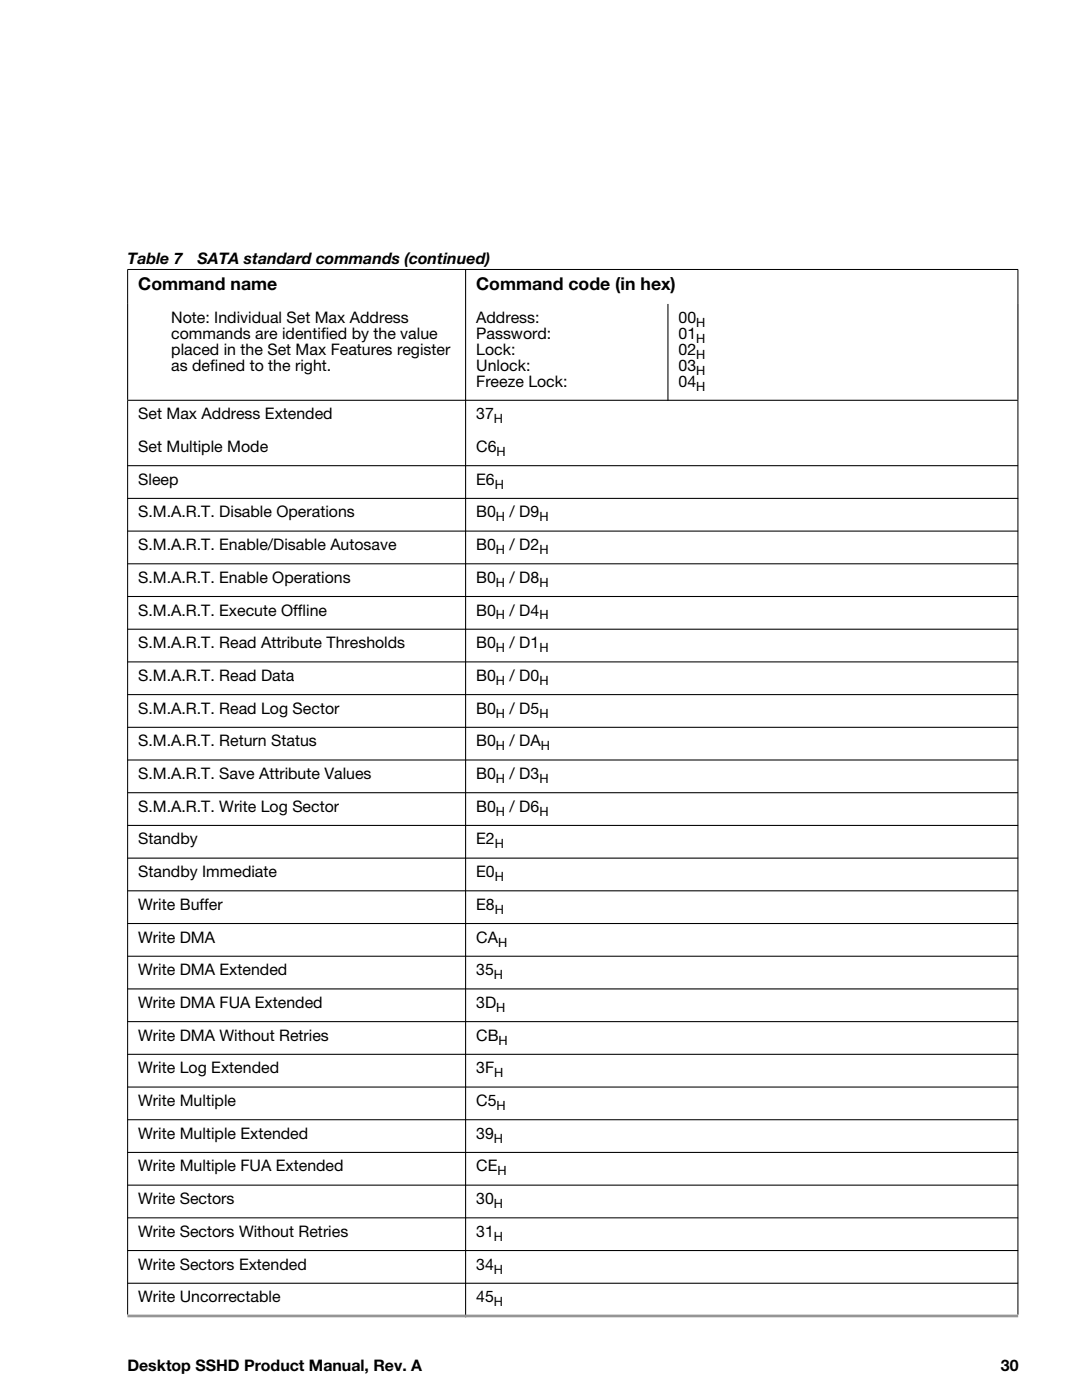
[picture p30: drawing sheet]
<svg xmlns="http://www.w3.org/2000/svg" width="216mm" height="279mm" viewBox="0 0 216 279" stroke-linecap="round" stroke-linejoin="round" font-family="sans-serif">
<defs><g id="words">
<g font-size="3.5">
<text x="27.6" y="57.8">Command name</text>
<text x="95" y="57.8">Command code (in hex)</text>
</g>
<g font-size="3.2">
<text x="25.5" y="52.7">Table 7</text>
<text x="39.4" y="52.7">SATA standard commands (continued)</text>
<text x="34.2" y="64.5">Note: Individual Set Max Address</text>
<text x="95" y="64.5">Address:</text>
<text x="135.4" y="64.5">00</text>
<text x="34.2" y="67.6">commands are identified by the value</text>
<text x="34.2" y="70.8">placed in the Set Max Features register</text>
<text x="95" y="67.6">Password:</text>
<text x="95" y="70.8">Lock:</text>
<text x="135.4" y="67.6">01</text>
<text x="135.4" y="70.8">02</text>
<text x="34.2" y="74">as defined to the right.</text>
<text x="95" y="74">Unlock:</text>
<text x="95" y="77.2">Freeze Lock:</text>
<text x="135.4" y="74">03</text>
<text x="135.4" y="77.2">04</text>
<text x="27.6" y="83.7">Set Max Address Extended</text>
<text x="95" y="83.7">37</text>
<text x="27.6" y="90.2">Set Multiple Mode</text>
<text x="95" y="90.2">C6</text>
<text x="27.6" y="96.7">Sleep</text>
<text x="95" y="96.7">E6</text>
<text x="27.6" y="103.3">S.M.A.R.T. Disable Operations</text>
<text x="95" y="103.3">B0</text>
<text x="101.7" y="103.3">/ D9</text>
<text x="27.6" y="109.8">S.M.A.R.T. Enable/Disable Autosave</text>
<text x="95" y="109.8">B0</text>
<text x="101.7" y="109.8">/ D2</text>
<text x="27.6" y="116.3">S.M.A.R.T. Enable Operations</text>
<text x="95" y="116.3">B0</text>
<text x="101.7" y="116.3">/ D8</text>
<text x="27.6" y="122.8">S.M.A.R.T. Execute Offline</text>
<text x="95" y="122.8">B0</text>
<text x="101.7" y="122.8">/ D4</text>
<text x="27.6" y="129.4">S.M.A.R.T. Read Attribute Thresholds</text>
<text x="95" y="129.4">B0</text>
<text x="101.7" y="129.4">/ D1</text>
<text x="27.6" y="135.9">S.M.A.R.T. Read Data</text>
<text x="95" y="135.9">B0</text>
<text x="101.7" y="135.9">/ D0</text>
<text x="27.6" y="142.4">S.M.A.R.T. Read Log Sector</text>
<text x="95" y="142.4">B0</text>
<text x="101.7" y="142.4">/ D5</text>
<text x="27.6" y="148.9">S.M.A.R.T. Return Status</text>
<text x="95" y="148.9">B0</text>
<text x="101.7" y="148.9">/ DA</text>
<text x="27.6" y="155.5">S.M.A.R.T. Save Attribute Values</text>
<text x="95" y="155.5">B0</text>
<text x="101.7" y="155.5">/ D3</text>
<text x="27.6" y="162">S.M.A.R.T. Write Log Sector</text>
<text x="95" y="162">B0</text>
<text x="101.7" y="162">/ D6</text>
<text x="27.6" y="168.5">Standby</text>
<text x="95" y="168.5">E2</text>
<text x="27.6" y="175">Standby Immediate</text>
<text x="95" y="175">E0</text>
<text x="27.6" y="181.6">Write Buffer</text>
<text x="95" y="181.6">E8</text>
<text x="27.6" y="188.1">Write DMA</text>
<text x="95" y="188.1">CA</text>
<text x="27.6" y="194.6">Write DMA Extended</text>
<text x="95" y="194.6">35</text>
<text x="27.6" y="201.2">Write DMA FUA Extended</text>
<text x="95" y="201.2">3D</text>
<text x="27.6" y="207.7">Write DMA Without Retries</text>
<text x="95" y="207.7">CB</text>
<text x="27.6" y="214.2">Write Log Extended</text>
<text x="95" y="214.2">3F</text>
<text x="27.6" y="220.7">Write Multiple</text>
<text x="95" y="220.7">C5</text>
<text x="27.6" y="227.3">Write Multiple Extended</text>
<text x="95" y="227.3">39</text>
<text x="27.6" y="233.8">Write Multiple FUA Extended</text>
<text x="95" y="233.8">CE</text>
<text x="27.6" y="240.3">Write Sectors</text>
<text x="95" y="240.3">30</text>
<text x="27.6" y="246.8">Write Sectors Without Retries</text>
<text x="95" y="246.8">31</text>
<text x="27.6" y="253.4">Write Sectors Extended</text>
<text x="95" y="253.4">34</text>
<text x="27.6" y="259.9">Write Uncorrectable</text>
<text x="95" y="259.9">45</text>
<text x="25.4" y="273.6">Desktop SSHD Product Manual, Rev. A</text>
<text x="199.7" y="273.6">30</text>
</g>
<g font-size="2.5">
<text x="138.9" y="65.2">H</text>
<text x="138.9" y="68.4">H</text>
<text x="138.9" y="71.6">H</text>
<text x="138.9" y="74.8">H</text>
<text x="138.9" y="77.9">H</text>
<text x="98.6" y="84.5">H</text>
<text x="99.1" y="91">H</text>
<text x="98.7" y="97.5">H</text>
<text x="99" y="104.1">H</text>
<text x="107.6" y="104.1">H</text>
<text x="99" y="110.6">H</text>
<text x="107.6" y="110.6">H</text>
<text x="99" y="117.1">H</text>
<text x="107.6" y="117.1">H</text>
<text x="99" y="123.6">H</text>
<text x="107.6" y="123.6">H</text>
<text x="99" y="130.2">H</text>
<text x="107.6" y="130.2">H</text>
<text x="99" y="136.7">H</text>
<text x="107.6" y="136.7">H</text>
<text x="99" y="143.2">H</text>
<text x="107.6" y="143.2">H</text>
<text x="99" y="149.7">H</text>
<text x="107.9" y="149.7">H</text>
<text x="99" y="156.3">H</text>
<text x="107.6" y="156.3">H</text>
<text x="99" y="162.8">H</text>
<text x="107.6" y="162.8">H</text>
<text x="98.7" y="169.3">H</text>
<text x="98.7" y="175.8">H</text>
<text x="98.7" y="182.4">H</text>
<text x="99.4" y="188.9">H</text>
<text x="98.6" y="195.4">H</text>
<text x="99" y="201.9">H</text>
<text x="99.5" y="208.5">H</text>
<text x="98.6" y="215">H</text>
<text x="99.1" y="221.5">H</text>
<text x="98.6" y="228.1">H</text>
<text x="99.3" y="234.6">H</text>
<text x="98.6" y="241.1">H</text>
<text x="98.6" y="247.6">H</text>
<text x="98.6" y="254.2">H</text>
<text x="98.6" y="260.7">H</text>
</g>
</g></defs>
<path d="M25.4 53.8h177.8zM25.5 53.8v6.9zM203.1 53.8v6.9zM25.5 80v182.4zM203.1 80v182.4z" fill="#000" stroke="#000" stroke-width=".2"/>
<g fill="#000" stroke="#000" stroke-width=".21">
<path d="M25.5 60.7v19.1zM133.3 60.7v19.3zM203.1 60.7v19.1zM25.4 79.9h177.8zM25.4 92.9h177.8zM25.4 99.5h177.8zM25.4 106h177.8zM25.4 112.5h177.8zM25.4 119h177.8zM25.4 125.6h177.8zM25.4 132.1h177.8zM25.4 138.6h177.8z"/>
<path d="M25.4 145.2h177.8zM25.4 151.7h177.8zM25.4 158.2h177.8zM25.4 164.7h177.8zM25.4 171.3h177.8zM25.4 177.8h177.8zM25.4 184.3h177.8zM25.4 190.8h177.8zM25.4 197.4h177.8zM25.4 203.9h177.8zM25.4 210.4h177.8zM25.4 216.9h177.8z"/>
<path d="M25.4 223.5h177.8zM25.4 230h177.8zM25.4 236.5h177.8zM25.4 243h177.8zM25.4 249.6h177.8zM25.4 256.1h177.8zM92.9 53.7v209.2z"/>
</g>
<path d="M25.4 262.6h177.8z" fill="#939598" stroke="#939598" stroke-width=".55"/>
<use href="#words"/>
</svg>
